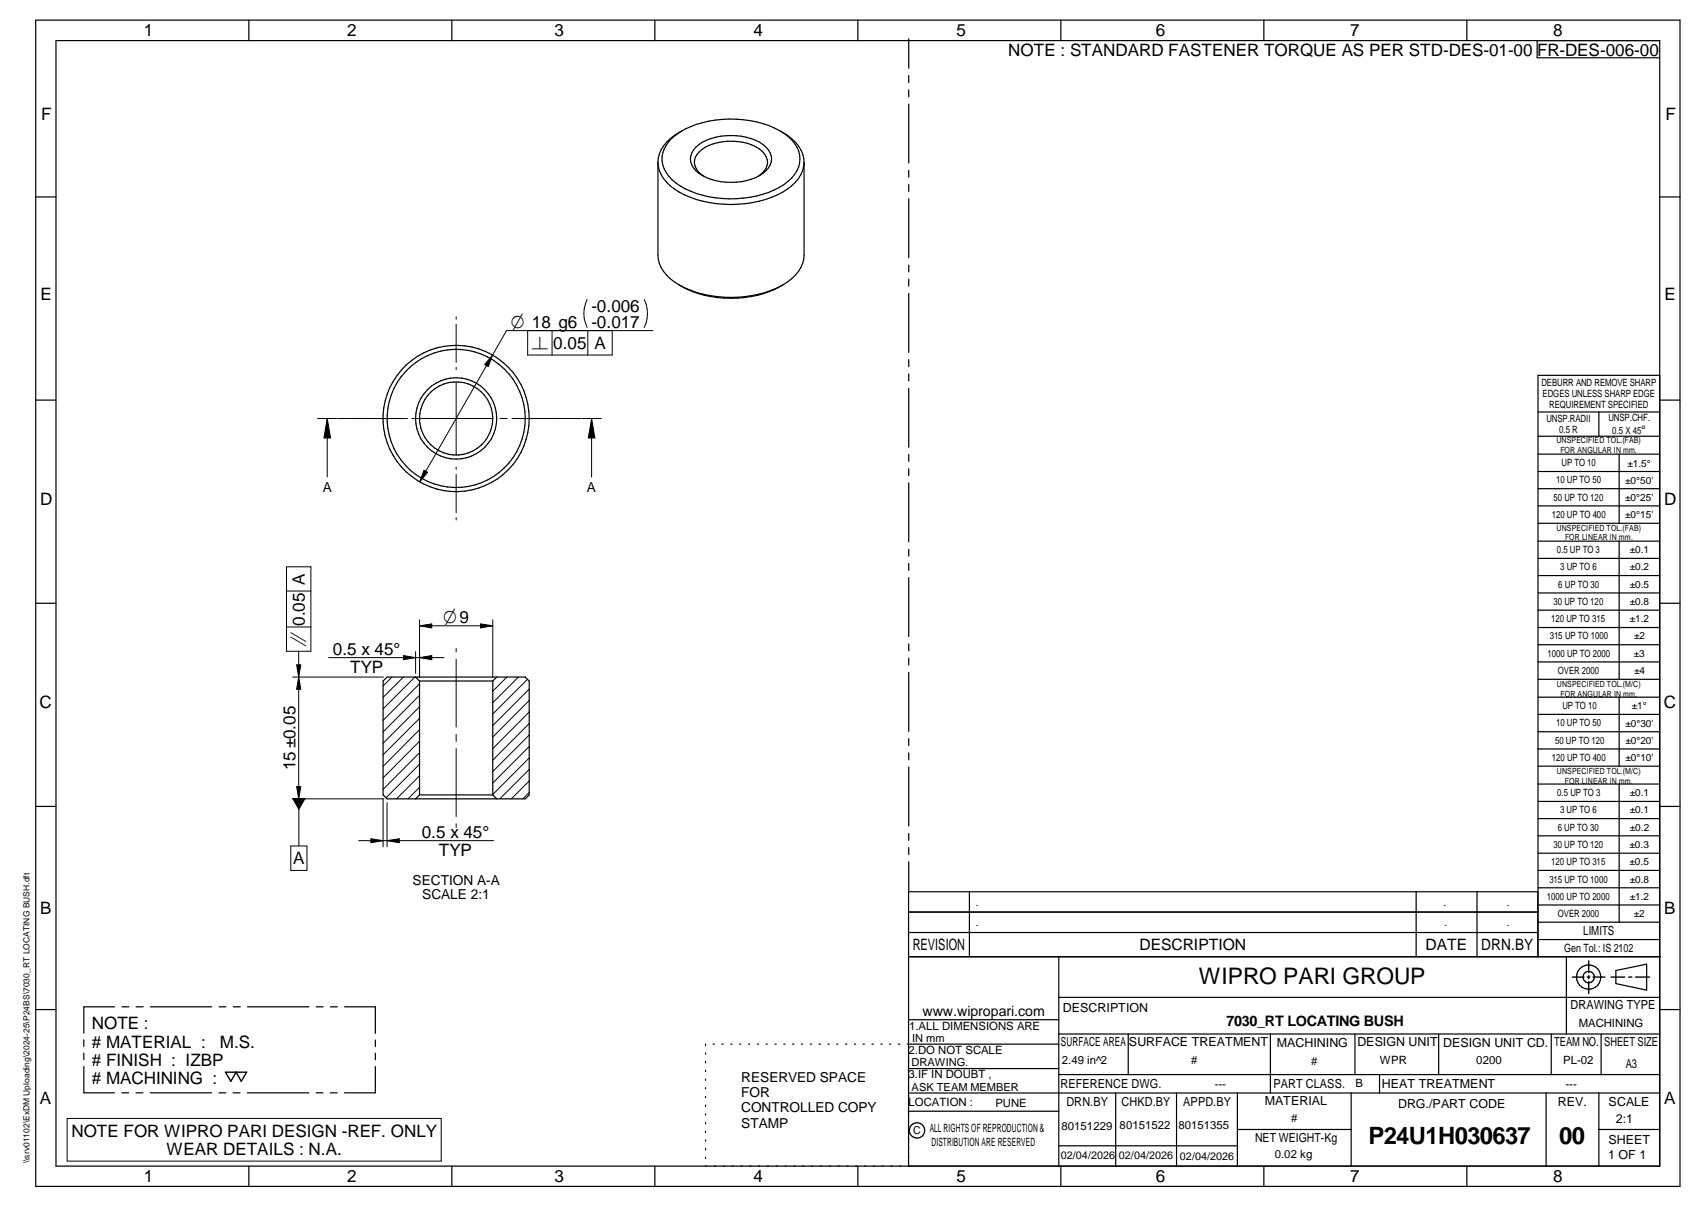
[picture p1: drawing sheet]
<svg xmlns="http://www.w3.org/2000/svg" width="420mm" height="297mm" viewBox="0 0 420 297" stroke-linecap="round" stroke-linejoin="round" font-family="sans-serif">
<defs><g id="words">
<g font-size="5.9">
<text x="337" y="281.6">P24U1H030637</text>
<text x="384" y="281.6">00</text>
</g>
<text font-size="5.6" x="295.3" y="242.2">WIPRO PARI GROUP</text>
<g font-size="4.6">
<text x="125.8" y="80.6">O 18 g6</text>
<text x="130.9" y="85.9">n</text>
<text x="109.2" y="153.3">O9</text>
<text x="75" y="159.2" transform="rotate(-90 75 159.2)">i</text>
</g>
<g font-size="4.2">
<text x="35.4" y="9">1</text>
<text x="85.5" y="8.9">2</text>
<text x="136.6" y="9">3</text>
<text x="185.6" y="9">4</text>
<text x="235.6" y="9">5</text>
<text x="284.6" y="8.8">6</text>
<text x="332.6" y="9">7</text>
<text x="382.6" y="9">8</text>
<text x="248.3" y="13.8">NOTE : STANDARD FASTENER TORQUE AS PER STD-DES-01-00 FR-DES-006-00</text>
<text x="10.1" y="29.6">F</text>
<text x="410.2" y="29.6">F</text>
<text x="9.9" y="73.9">E</text>
<text x="145.7" y="76.7">-0.006</text>
<text x="409.9" y="73.9">E</text>
<text x="145.7" y="80.6">-0.017</text>
<text x="136.3" y="85.9">0.05 A</text>
<text x="9.9" y="124.2">D</text>
<text x="409.9" y="124.2">D</text>
<text x="75" y="154" transform="rotate(-90 75 154)">0.05 A</text>
<text x="82" y="161.1">0.5 x 45°</text>
<text x="86.2" y="165.6">TYP</text>
<text x="9.7" y="174.3">C</text>
<text x="409.7" y="174.3">C</text>
<text x="72.8" y="189.5" transform="rotate(-90 72.8 189.5)">15±0.05</text>
<text x="103.9" y="206.2">0.5 x 45°</text>
<text x="72.2" y="212.7">A</text>
<text x="108.1" y="210.7">TYP</text>
<text x="9.9" y="225">B</text>
<text x="409.8" y="225">B</text>
<text x="22.6" y="253.3">NOTE :</text>
<text x="22.6" y="257.8"># MATERIAL :</text>
<text x="54.2" y="257.8">M.S.</text>
<text x="22.6" y="262.3"># FINISH : IZBP</text>
<text x="22.6" y="266.8"># MACHINING :</text>
<text x="9.8" y="271.7">A</text>
<text x="409.8" y="271.7">A</text>
<text x="17.6" y="279.7">NOTE FOR WIPRO PARI DESIGN -REF. ONLY</text>
<text x="41" y="284.2">WEAR DETAILS : N.A.</text>
<text x="35.4" y="291">1</text>
<text x="85.5" y="290.9">2</text>
<text x="136.6" y="291">3</text>
<text x="185.6" y="291">4</text>
<text x="235.6" y="291">5</text>
<text x="284.6" y="290.8">6</text>
<text x="332.6" y="291">7</text>
<text x="382.6" y="291">8</text>
</g>
<g font-size="3.9">
<text x="224.8" y="233.8">REVISION</text>
<text x="280.7" y="233.8">DESCRIPTION</text>
<text x="351.1" y="233.8">DATE</text>
<text x="364.8" y="233.8">DRN.BY</text>
</g>
<text font-size="3.6" x="302.1" y="252.6">7030_RT LOCATING BUSH</text>
<text font-size="3.5" x="227.2" y="250">www.wipropari.com</text>
<g font-size="3.4">
<text x="79.5" y="121">A</text>
<text x="144.6" y="121">A</text>
<text x="101.6" y="217.8">SECTION A-A</text>
<text x="104" y="221.4">SCALE 2:1</text>
<text x="182.6" y="266.2">RESERVED SPACE</text>
<text x="182.6" y="270">FOR</text>
<text x="182.6" y="273.7">CONTROLLED COPY</text>
<text x="182.6" y="277.5">STAMP</text>
</g>
<g font-size="3.1">
<text x="389.9" y="230.2">LIMITS</text>
<text x="261.8" y="249">DESCRIPTION</text>
<text x="386.8" y="248.4">DRAWING TYPE</text>
<text x="261.3" y="257.5">SURFACE AREA</text>
<text x="278" y="257.5">SURFACE TREATMENT</text>
<text x="314.5" y="257.6">MACHINING</text>
<text x="334.3" y="257.5">DESIGN UNIT</text>
<text x="355.4" y="257.6">DESIGN UNIT CD.</text>
<text x="382.8" y="257.3">TEAM NO.</text>
<text x="395.1" y="257.4">SHEET SIZE</text>
<text x="400.4" y="262.8">A3</text>
<text x="261.2" y="267.8">REFERENCE DWG.</text>
<text x="313.6" y="267.7">PART CLASS.</text>
<text x="340.3" y="267.7">HEAT TREATMENT</text>
<text x="262.6" y="272.2">DRN.BY</text>
<text x="276.2" y="272.1">CHKD.BY</text>
<text x="291.4" y="272.2">APPD.BY</text>
<text x="311.5" y="272">MATERIAL</text>
<text x="344.3" y="272.6">DRG./PART CODE</text>
<text x="383.7" y="272.2">REV.</text>
<text x="396.2" y="272.3">SCALE</text>
<text x="309.1" y="280.9">NET WEIGHT-Kg</text>
<text x="396.1" y="281.4">SHEET</text>
<text x="397.9" y="276.4">2:1</text>
<text x="396.1" y="285.3">1 OF 1</text>
</g>
<text font-size="3" x="404.2" y="106.8">°</text>
<g font-size="2.8">
<text x="385.2" y="234.4">Gen Tol.: IS 2102</text>
<text x="223.9" y="253.4">1.ALL DIMENSIONS ARE</text>
<text x="388.8" y="252.7">MACHINING</text>
<text x="223.8" y="259.3">2.DO NOT SCALE</text>
<text x="261.5" y="261.9">2.49 in^2</text>
<text x="293.4" y="261.9">#</text>
<text x="322.9" y="262">#</text>
<text x="339.8" y="262">WPR</text>
<text x="363.6" y="261.8">0200</text>
<text x="385" y="261.8">PL-02</text>
<text x="223.8" y="265.4">3.IF IN DOUBT ,</text>
<text x="299.2" y="267.7">---</text>
<text x="333.8" y="267.5">B</text>
<text x="385.6" y="267.6">---</text>
<text x="223.8" y="272.2">LOCATION :</text>
<text x="245.1" y="272.4">PUNE</text>
<text x="229" y="278.7">ALL RIGHTS OF REPRODUCTION &amp;</text>
<text x="261.4" y="278">80151229</text>
<text x="275.7" y="277.7">80151522</text>
<text x="290.2" y="277.7">80151355</text>
<text x="318" y="276">#</text>
<text x="229.4" y="282.1">DISTRIBUTION ARE RESERVED</text>
<text x="314" y="285">0.02 kg</text>
</g>
<g font-size="2.7">
<text x="224.7" y="256.4">IN mm</text>
<text x="224.5" y="262.4">DRAWING.</text>
<text x="224.5" y="268.4">ASK TEAM MEMBER</text>
<text x="224.9" y="279.2">C</text>
<text x="261.3" y="285.2">02/04/2026</text>
<text x="275.6" y="285.2">02/04/2026</text>
<text x="290.6" y="285.4">02/04/2026</text>
</g>
<g font-size="2.5">
<text x="379.6" y="95">DEBURR AND REMOVE SHARP</text>
<text x="379.9" y="97.7">EDGES UNLESS SHARP EDGE</text>
<text x="381.5" y="100.5">REQUIREMENT SPECIFIED</text>
<text x="380.9" y="103.8">UNSP.RADII</text>
<text x="384" y="106.6">0.5 R</text>
<text x="396.1" y="103.6">UNSP.CHF.</text>
<text x="397.1" y="106.8">0.5 X 45</text>
<text x="383.2" y="119">10 UP TO 50</text>
<text x="384.6" y="114.7">UP TO 10</text>
<text x="400.3" y="119">±0°50'</text>
<text x="400.8" y="114.8">±1.5°</text>
<text x="382.6" y="123.2">50 UP TO 120</text>
<text x="400.3" y="123.2">±0°25'</text>
<text x="382.2" y="127.4">120 UP TO 400</text>
<text x="400.3" y="127.4">±0°15'</text>
<text x="383.4" y="136.1">0.5 UP TO 3</text>
<text x="401.4" y="136.1">±0.1</text>
<text x="384.2" y="140.4">3 UP TO 6</text>
<text x="401.4" y="140.3">±0.2</text>
<text x="382.6" y="148.8">30 UP TO 120</text>
<text x="383.8" y="144.6">6 UP TO 30</text>
<text x="401.4" y="148.9">±0.8</text>
<text x="401.4" y="144.7">±0.5</text>
<text x="382" y="153.1">120 UP TO 315</text>
<text x="401.4" y="153.1">±1.2</text>
<text x="381.2" y="161.6">1000 UP TO 2000</text>
<text x="381.7" y="157.4">315 UP TO 1000</text>
<text x="402.4" y="161.6">±3</text>
<text x="402.5" y="157.4">±2</text>
<text x="383.7" y="165.9">OVER 2000</text>
<text x="402.5" y="165.9">±4</text>
<text x="383.2" y="178.8">10 UP TO 50</text>
<text x="384.8" y="174.5">UP TO 10</text>
<text x="400.3" y="178.8">±0°30'</text>
<text x="401.9" y="174.6">±1°</text>
<text x="383" y="183">50 UP TO 120</text>
<text x="400.3" y="183.1">±0°20'</text>
<text x="382.2" y="187.3">120 UP TO 400</text>
<text x="400.3" y="187.3">±0°10'</text>
<text x="383.5" y="195.9">0.5 UP TO 3</text>
<text x="401.4" y="196">±0.1</text>
<text x="384.2" y="200.1">3 UP TO 6</text>
<text x="401.4" y="200.2">±0.1</text>
<text x="382.6" y="208.7">30 UP TO 120</text>
<text x="383.7" y="204.4">6 UP TO 30</text>
<text x="401.4" y="208.7">±0.3</text>
<text x="401.4" y="204.4">±0.2</text>
<text x="382" y="213">120 UP TO 315</text>
<text x="401.4" y="212.9">±0.5</text>
<text x="381" y="221.4">1000 UP TO 2000</text>
<text x="381.6" y="217.2">315 UP TO 1000</text>
<text x="401.4" y="221.4">±1.2</text>
<text x="401.4" y="217.2">±0.8</text>
<text x="240.4" y="222.8">.</text>
<text x="240.4" y="228">.</text>
<text x="355.5" y="223">.</text>
<text x="355.7" y="228">.</text>
<text x="371.1" y="227.8">.</text>
<text x="371.1" y="222.9">.</text>
<text x="383.7" y="225.7">OVER 2000</text>
<text x="402.4" y="225.7">±2</text>
</g>
<g font-size="2.1">
<text x="383.3" y="109.1">UNSPECIFIED TOL.(FAB)</text>
<text x="384.3" y="111.4">FOR ANGULAR IN mm.</text>
<text x="383.4" y="130.6">UNSPECIFIED TOL.(FAB)</text>
<text x="385.4" y="133">FOR LINEAR IN mm.</text>
<text x="383.4" y="169">UNSPECIFIED TOL.(M/C)</text>
<text x="384.3" y="171.4">FOR ANGULAR IN mm.</text>
<text x="383.4" y="190.5">UNSPECIFIED TOL.(M/C)</text>
<text x="385.4" y="192.8">FOR LINEAR IN mm.</text>
<text x="7.2" y="286.3" transform="rotate(-90 7.2 286.3)">\\srv01102\ExDM Uploading\2024-25\P24BS\7030_RT LOCATING BUSH.dft</text>
</g>
</g></defs>
<g fill="none" stroke="#000" stroke-width=".3">
<path d="M8.8 5h405v287h-405zM13.8 10h395v277h-395zM61.3 5v5M111.3 5v5M161.3 5v5M211.3 5v5M223.8 9.5v7.3M223.8 18.6v1.7M261.3 5v5M311.3 5v5M361.3 5v5M378.6 10v4.2h30.2"/>
<path d="M162 39.9v22.9a9 9 0 0 0 5.3 7.3M162 39.9a9 9 0 0 0 5.3 7.4 28.2 28.2 0 0 0 25.5 0 9 9 0 0 0 5.2-7.4M168 32.2a10.2 10.2 0 0 0-5.9 6.7l-.1 1M171.4 36.2a14 14 0 0 1 11.2-2.7 10.4 10.4 0 0 1 6.7 3.4 3.9 3.9 0 0 1-1.4 5.7 15.1 15.1 0 0 1-15.8 0 4 4 0 0 1-.7-6.4zM192.1 32.2l.7 .4M193.1 32.8a7.3 7.3 0 0 1 3.6 8.3 12.1 12.1 0 0 1-7.4 6.3 26.8 26.8 0 0 1-21.7-1.6 8.1 8.1 0 0 1-4.5-7.2 9.2 9.2 0 0 1 5.7-6.8 26.8 26.8 0 0 1 23.1 .3 10.2 10.2 0 0 1 6 6.8l.1 1M198 39.9v22.9a9 9 0 0 1-5.2 7.3M223.8 22.1v1.7M223.8 25.6v14.5M8.8 48.5h5M186.7 43.4a3.8 3.8 0 0 0 2-4.9 8.7 8.7 0 0 0-7-3.7 11.3 11.3 0 0 0-10 3.2 3.7 3.7 0 0 0 1.6 5.4M223.8 41.9v1.7"/>
<path d="M223.8 45.4v1.7M223.8 48.9v14.5M408.8 48.5h5M167.3 70.1a26.5 26.5 0 0 0 25.5 0M192.8 70.1a28.2 28.2 0 0 1-25.5 0M223.8 65.2v1.7M223.8 68.7v1.7M223.8 72.2v14.5M8.8 98.5h5M223.8 88.5v1.8M223.8 92v1.7M223.8 95.5v14.6"/>
<path d="M408.8 92.4h-30v143.1M408.8 98.5h5M223.8 111.8v1.7M223.8 115.4v1.7M223.8 118.8v14.5M378.8 101.4h30M378.8 107.4h30M378.8 111.8h30M378.8 116h30M393.8 101.4v6M398.8 111.8v17M223.8 135.2v1.7"/>
<path d="M223.8 138.6v1.8M378.8 120.3h30M378.8 124.5h30M378.8 128.8h30M378.8 133.2h30M378.8 137.4h30M398.8 133.2v34M8.8 148.5h5M223.8 142.2v14.5M223.8 158.5v1.7M378.8 141.6h30M378.8 145.9h30"/>
<path d="M378.8 150.2h30M378.8 154.4h30M378.8 158.7h30M408.8 148.5h5M95.3 166.6h34.1l.9 1v28l-.9 1h-34.1l-1-1v-28zM102.4 166.6l.9 1M103.3 167.6h18.1M103.3 167.6v28M121.4 167.6v28M122.3 166.6l-.9 1M223.8 162v1.7M223.8 165.5v14.5"/>
<path d="M378.8 162.9h30M378.8 167.2h30M378.8 171.6h30M378.8 175.8h30M398.8 171.6v17M8.8 198.5h5M103.3 195.6h18.1M103.3 195.6l-.9 1M121.4 195.6l.9 1M223.8 181.8v1.7M223.8 185.3v1.7M223.8 188.8v14.5"/>
<path d="M378.8 180.1h30M378.8 184.3h30M378.8 188.6h30M378.8 193h30M378.8 197.2h30M398.8 193v33.9M408.8 198.5h5M223.8 205.1v1.7M223.8 208.6v1.7M223.8 212.1v7.2M238.7 219.5v16M348.8 219.5v16"/>
<path d="M363.8 219.5v16M378.8 201.5h30M378.8 205.7h30M378.8 210h30M378.8 214.2h30M378.8 218.5h30M223.8 235.5h185.2M223.8 229.5h154.9M223.8 224.5h154.9M260.8 235.5v51.5M378.7 235.5v-16h-154.9v67.5M378.8 222.7h30"/>
<path d="M378.8 226.9h30M378.8 231.2h30M385.8 235.5v19M398 238.8l7.5-1.5v6.4l-7.5-1.6zM8.8 248.5h5M20.6 255.9v1.6M20.6 259.2v1.6M28.2 247.8h-7.6v6.5M30 247.8h1.7M33.5 247.8h1.8M37 247.8h15.1M54 247.8h1.7"/>
<path d="M57.4 247.8h1.8M60.9 247.8h15.2M77.9 247.8h1.7M81.4 247.8h1.7M84.9 247.8h7.5v6.5M92.4 255.9v1.7M92.4 259.2v1.6M173.8 257v.3M173.8 259.1v.3M175.6 257h.3M177.8 257h.3M180 257h.3"/>
<path d="M182.1 257h.3M184.4 257h.2M186.5 257h.3M188.7 257h.3M190.9 257h.3M193 257h.3M195.2 257h.3M197.4 257h.3M199.5 257h.3M201.7 257h.3M203.9 257h.3M206.1 257h.3"/>
<path d="M208.2 257h.4M210.4 257h.3M212.6 257h.3M214.7 257h.4M216.9 257h.3M219.1 257h.3M221.3 257h.3M223.8 251h37M260.8 257h-37.3M260.8 245.4h148M260.8 254.5h148M277.9 254.5v10"/>
<path d="M312.9 254.5v14.5M333.7 254.5v10M354.3 254.5v10M382 254.5v10M394.3 254.5v10M408.8 248.5h5M20.6 262.4v6.5h7.6M30 268.9h1.7M33.5 268.9h1.7M37 268.9h15.1M53.9 268.9h1.7M57.4 268.9h1.7"/>
<path d="M60.9 268.9h15.2M77.8 268.9h1.7M81.4 268.9h1.6M92.4 262.5v6.4h-7.6M173.8 261.2v.4M173.8 263.4v.3M173.8 265.6v.3M173.8 267.7v.3M173.8 269.8v.3M173.8 271.9v.4M173.8 274.1v.3M173.8 276.3v.3"/>
<path d="M173.8 278.4v.3M223.8 263h37M223.8 273.5h37M260.8 264.5h148M274.8 269v18M289.8 269v18M304.7 278h28.1M304.7 269v18M332.8 269v18M339.8 264.5v4.5M380.8 269v18M393.8 269v18"/>
<path d="M393.8 278h15M408.8 269h-185M61.3 287v5M111.3 287v5M161.3 287v5M173.8 280.5v.3M173.8 282.7v.3M173.8 284.8v.3M211.3 287v5M260.8 282h43.9M261.3 287v5M311.3 287v5"/>
<path d="M361.3 287v5"/>
<circle cx="112.3" cy="103" r="18"/>
<circle cx="112.3" cy="103" r="10"/>
<circle cx="112.4" cy="103" r="9"/>
<circle cx="112.4" cy="103" r="17"/>
<circle cx="391.3" cy="240.5" r="2.99"/>
<circle cx="391.3" cy="240.5" r="1.4"/>
<circle cx="225.9" cy="278.2" r="1.89"/>
</g>
<g fill="none" stroke="#000" stroke-width=".25">
<path d="M112.3 78v.6M112.3 79.8v9.4M144.6 73.7a7.8 7.8 0 0 0 0 6.9M158.7 73.7a7.8 7.8 0 0 1 0 6.9M112.3 94v18M112.3 90.4v.6M121.3 87.4l-17.9 31.2M121.3 87.4l-1 2.8-.9-.5zM130 81.4v6h20.8v-6M136 81.4v6M144.8 81.4v6M160.8 81.4h-36.1l-3.4 6"/>
<path d="M78.2 103h4.8M80.6 103l.8 4.8h-1.6zM80.6 103v14.4M83.2 103h16.4M99.8 103h.6M101.4 103h1.7M103.3 103h18.1M104.4 115.7l.9 .5-1.9 2.4zM112.3 115v.5M112.3 116.8v9.4M124.9 103h-1.8M126.1 103h16.9"/>
<path d="M143.3 103h4.8M145.7 103l.8 4.8h-1.6zM145.7 103v14.4M70.6 139.5h6v20.8h-6zM112.3 127.4v.6M70.6 154.3h6M70.6 145.5h6M103.3 154h18.1M103.3 152.5v14.2M103.3 154l3-.5v1zM112.3 159.6v.8M118.4 153.5l3 .5-3 .5z"/>
<path d="M121.4 152.5v14.2M72.1 166.6h22.3M73.1 163.6l1 6h-1l1-6zM73.6 160.3v47.9M80.9 161.8h28.4M96.6 166.6l-2.3 2.2M99.3 161.3l3.1 .5-3.1 .5zM99.3 166.6l-5 5M102.2 166.6l-7.9 7.9M102.4 160.4v5.3M103.3 161.8l3-.5v1zM103.3 168.3l-9 9"/>
<path d="M103.3 171.1l-9 9M103.3 173.9l-9 9M103.3 176.8l-9 9M103.3 179.6l-9 9M112.3 162.2v16.7M124.8 166.6l-3.4 3.5M127.7 166.6l-6.3 6.3M129.9 167.2l-8.5 8.5M130.3 169.6l-8.9 9M130.3 172.4l-8.9 9M130.3 175.2l-8.9 9M130.3 178.1l-8.9 9"/>
<path d="M72.1 196.6h22.3M73.1 193.6h1l-.5 3zM94.3 196.5v11.9M95.3 197.5v10.9M103.3 182.4l-9 9M103.3 185.3l-9 9M103.3 188.1l-8.2 8.2M103.3 190.9l-5.6 5.7M103.3 193.8l-2.8 2.8M112.3 180.7v1.8M112.3 184.2v16.8M130.3 180.9l-8.9 9"/>
<path d="M130.3 183.7l-8.9 9M130.3 186.5l-8.9 9M130.3 189.4l-7.2 7.2M130.3 192.2l-4.4 4.4M130.3 195l-1.5 1.6M71.6 208.2h4v6h-4zM88.3 206.9h33.3M91.3 206.4l3 .5-3 .5zM95.3 206.9l3-.5v1zM112.3 202.7v.9M16.5 275.3h92.2v10.5h-92.2z"/>
</g>
<path d="M391.3 236.5v2.9M387.3 240.5h2.8M390.9 240.5h.7M391.3 240.1v.7M391.3 241.6v2.9M392.3 240.5h3M396.8 240.5h3.4M401.1 240.5h.8M402.8 240.5h3.5M55.5 263.9h5.2l-1.3 2.2-1.2-2.2-1.4 2.2z" fill="none" stroke="#000" stroke-width=".34"/>
<g fill="#000">
<path d="M121.3 87.4l-1 2.8-.9-.5zM80.6 103l.8 4.8h-1.6zM104.4 115.7l.9 .5-1.9 2.4zM145.7 103l.8 4.8h-1.6zM103.3 154l3-.5v1zM118.4 153.5l3 .5-3 .5zM73.6 166.6l.5 3h-1zM73.1 163.6h1l-.5 3zM99.3 161.3l3.1 .5-3.1 .5zM103.3 161.8l3-.5v1zM73.1 193.6h1l-.5 3zM71.9 196.4h3.4l-1.7 3z"/>
<path d="M91.3 206.4l3 .5-3 .5zM95.3 206.9l3-.5v1z"/>
</g>
<use href="#words"/>
</svg>
